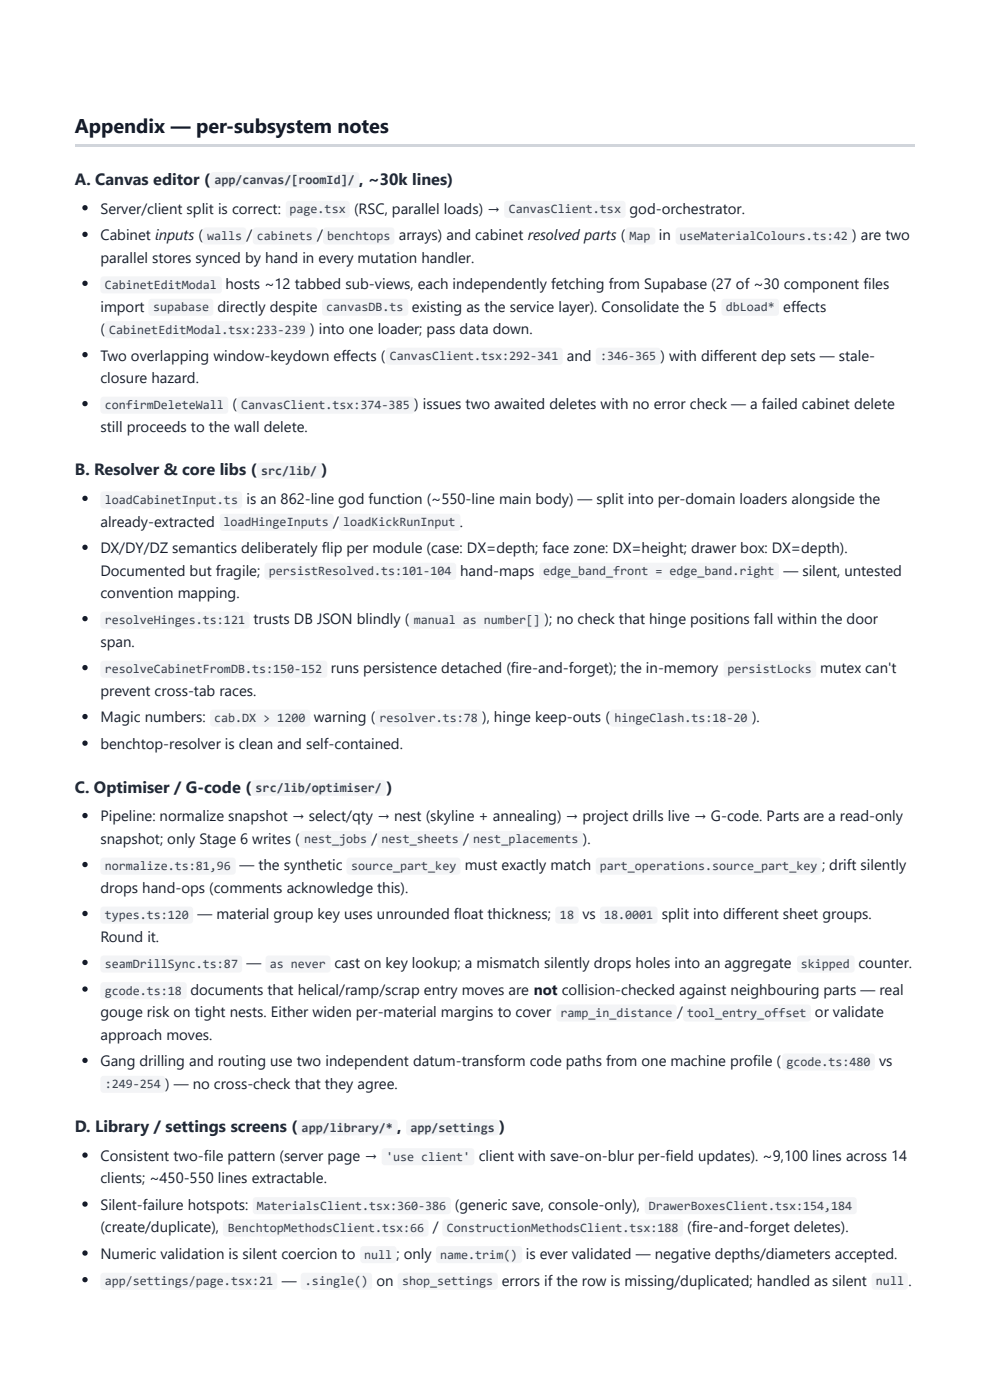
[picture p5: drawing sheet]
<svg xmlns="http://www.w3.org/2000/svg" width="210mm" height="297mm" viewBox="0 0 210 297" stroke-linecap="round" stroke-linejoin="round" font-family="sans-serif">
<defs><g id="words">
<text font-size="4.2" fill="#111827" x="15.9" y="28.2">Appendix — per-subsystem notes</text>
<g font-size="3.5" fill="#1f2937">
<text x="15.9" y="39.2">A. Canvas editor (</text>
<text x="76.2" y="39.2">, ~30k lines)</text>
<text x="15.9" y="100.9">B. Resolver &amp; core libs (</text>
<text x="68.2" y="100.9">)</text>
<text x="15.9" y="168.2">C. Optimiser / G-code (</text>
<text x="81.9" y="168.2">)</text>
<text x="15.9" y="240.2">D. Library / settings screens (</text>
<text x="84.2" y="240.2">,</text>
<text x="105.8" y="240.2">)</text>
</g>
<g font-size="3.2" fill="#1a202c">
<text x="21.3" y="45.3">Server/client split is correct:</text>
<text x="75.1" y="45.3">(RSC, parallel loads) →</text>
<text x="133.5" y="45.3">god-orchestrator.</text>
<text x="21.3" y="51">Cabinet inputs (</text>
<text x="52.3" y="51">/</text>
<text x="67.3" y="51">/</text>
<text x="84.6" y="51">arrays) and cabinet resolved parts (</text>
<text x="139.7" y="51">in</text>
<text x="180.7" y="51">) are two</text>
<text x="21.3" y="55.7">parallel stores synced by hand in every mutation handler.</text>
<text x="47.8" y="61.4">hosts ~12 tabbed sub-views, each independently fetching from Supabase (27 of ~30 component files</text>
<text x="21.3" y="66.1">import</text>
<text x="21.3" y="70.8">(</text>
<text x="46.1" y="66.1">directly despite</text>
<text x="65.8" y="70.8">) into one loader; pass data down.</text>
<text x="87.3" y="66.1">existing as the service layer). Consolidate the 5</text>
<text x="166.1" y="66.1">effects</text>
<text x="21.3" y="76.5">Two overlapping window-keydown effects (</text>
<text x="120.2" y="76.5">and</text>
<text x="140.1" y="76.5">) with different dep sets — stale-</text>
<text x="21.3" y="81.2">closure hazard.</text>
<text x="49.3" y="86.9">(</text>
<text x="87.8" y="86.9">) issues two awaited deletes with no error check — a failed cabinet delete</text>
<text x="21.3" y="91.6">still proceeds to the wall delete.</text>
<text x="52.3" y="107">is an 862-line god function (~550-line main body) — split into per-domain loaders alongside the</text>
<text x="21.3" y="111.7">already-extracted</text>
<text x="70.6" y="111.7">/</text>
<text x="97.5" y="111.7">.</text>
<text x="21.3" y="117.4">DX/DY/DZ semantics deliberately flip per module (case: DX=depth; face zone: DX=height; drawer box: DX=depth).</text>
<text x="21.3" y="122.1">Documented but fragile;</text>
<text x="97.5" y="122.1">hand-maps</text>
<text x="166.1" y="122.1">— silent, untested</text>
<text x="21.3" y="126.8">convention mapping.</text>
<text x="21.3" y="137.2">span.</text>
<text x="53.8" y="132.5">trusts DB JSON blindly (</text>
<text x="115.5" y="132.5">); no check that hinge positions fall within the door</text>
<text x="70.2" y="142.9">runs persistence detached (fire-and-forget); the in-memory</text>
<text x="173.9" y="142.9">mutex can't</text>
<text x="21.3" y="147.6">prevent cross-tab races.</text>
<text x="21.3" y="153.3">Magic numbers:</text>
<text x="66.5" y="153.3">warning (</text>
<text x="102.2" y="153.3">), hinge keep-outs (</text>
<text x="159.5" y="153.3">).</text>
<text x="21.3" y="158.9">benchtop-resolver is clean and self-contained.</text>
<text x="21.3" y="174.3">Pipeline: normalize snapshot → select/qty → nest (skyline + annealing) → project drills live → G-code. Parts are a read-only</text>
<text x="21.3" y="179">snapshot; only Stage 6 writes (</text>
<text x="78.8" y="179">/</text>
<text x="98.2" y="179">/</text>
<text x="123.6" y="179">).</text>
<text x="50.8" y="184.7">— the synthetic</text>
<text x="98.6" y="184.7">must exactly match</text>
<text x="174.3" y="184.7">; drift silently</text>
<text x="21.3" y="189.4">drops hand-ops (comments acknowledge this).</text>
<text x="41.8" y="195">— material group key uses unrounded float thickness;</text>
<text x="123.5" y="195">vs</text>
<text x="140.3" y="195">split into different sheet groups.</text>
<text x="21.3" y="199.8">Round it.</text>
<text x="52.3" y="205.4">—</text>
<text x="70.9" y="205.4">cast on key lookup; a mismatch silently drops holes into an aggregate</text>
<text x="182" y="205.4">counter.</text>
<text x="21.3" y="215.8">gouge risk on tight nests. Either widen per-material margins to cover</text>
<text x="40.4" y="211.1">documents that helical/ramp/scrap entry moves are not collision-checked against neighbouring parts — real</text>
<text x="143.5" y="215.8">/</text>
<text x="172.8" y="215.8">or validate</text>
<text x="21.3" y="220.6">approach moves.</text>
<text x="21.3" y="226.2">Gang drilling and routing use two independent datum-transform code paths from one machine profile (</text>
<text x="186.4" y="226.2">vs</text>
<text x="35" y="230.9">) — no cross-check that they agree.</text>
<text x="21.3" y="246.3">Consistent two-file pattern (server page →</text>
<text x="21.3" y="251">clients; ~450-550 lines extractable.</text>
<text x="101.5" y="246.3">client with save-on-blur per-field updates). ~9,100 lines across 14</text>
<text x="21.3" y="256.7">Silent-failure hotspots:</text>
<text x="96.5" y="256.7">(generic save, console-only),</text>
<text x="21.3" y="261.4">(create/duplicate),</text>
<text x="91.8" y="261.4">/</text>
<text x="145.7" y="261.4">(fire-and-forget deletes).</text>
<text x="21.3" y="267.1">Numeric validation is silent coercion to</text>
<text x="84.1" y="267.1">; only</text>
<text x="111.5" y="267.1">is ever validated — negative depths/diameters accepted.</text>
<text x="59.7" y="272.7">—</text>
<text x="79.8" y="272.7">on</text>
<text x="106.4" y="272.7">errors if the row is missing/duplicated; handled as silent</text>
<text x="192.6" y="272.7">.</text>
</g>
<g font-size="2.7" fill="#374151">
<text x="45.5" y="39.1">app/canvas/[roomId]/</text>
<text x="61.4" y="45.2">page.tsx</text>
<text x="107.9" y="45.2">CanvasClient.tsx</text>
<text x="43.9" y="50.9">walls</text>
<text x="54.4" y="50.9">cabinets</text>
<text x="69.4" y="50.9">benchtops</text>
<text x="133.5" y="50.9">Map</text>
<text x="144" y="50.9">useMaterialColours.ts:42</text>
<text x="22.2" y="61.3">CabinetEditModal</text>
<text x="23.2" y="70.8">CabinetEditModal.tsx:233-239</text>
<text x="32.4" y="66">supabase</text>
<text x="69.2" y="66">canvasDB.ts</text>
<text x="153.9" y="66">dbLoad*</text>
<text x="82.7" y="76.4">CanvasClient.tsx:292-341</text>
<text x="127.2" y="76.4">:346-365</text>
<text x="22.2" y="86.8">confirmDeleteWall</text>
<text x="51.2" y="86.8">CanvasClient.tsx:374-385</text>
<text x="55.3" y="100.8">src/lib/</text>
<text x="22.2" y="106.9">loadCabinetInput.ts</text>
<text x="47.4" y="111.6">loadHingeInputs</text>
<text x="72.8" y="111.6">loadKickRunInput</text>
<text x="57" y="122">persistResolved.ts:101-104</text>
<text x="115.1" y="122">edge_band_front = edge_band.right</text>
<text x="22.2" y="132.4">resolveHinges.ts:121</text>
<text x="87.7" y="132.4">manual as number[]</text>
<text x="22.2" y="142.8">resolveCabinetFromDB.ts:150-152</text>
<text x="154.3" y="142.8">persistLocks</text>
<text x="45.4" y="153.2">cab.DX &gt; 1200</text>
<text x="80.5" y="153.2">resolver.ts:78</text>
<text x="130.2" y="153.2">hingeClash.ts:18-20</text>
<text x="54.2" y="168.1">src/lib/optimiser/</text>
<text x="64.5" y="178.9">nest_jobs</text>
<text x="80.9" y="178.9">nest_sheets</text>
<text x="100.3" y="178.9">nest_placements</text>
<text x="22.2" y="184.6">normalize.ts:81,96</text>
<text x="74.4" y="184.6">source_part_key</text>
<text x="127.2" y="184.6">part_operations.source_part_key</text>
<text x="22.2" y="195">types.ts:120</text>
<text x="118.7" y="195">18</text>
<text x="128.1" y="195">18.0001</text>
<text x="22.2" y="205.4">seamDrillSync.ts:87</text>
<text x="57.2" y="205.4">as never</text>
<text x="169.8" y="205.4">skipped</text>
<text x="22.2" y="211">gcode.ts:18</text>
<text x="118.8" y="215.7">ramp_in_distance</text>
<text x="145.7" y="215.7">tool_entry_offset</text>
<text x="166.7" y="226.1">gcode.ts:480</text>
<text x="22.2" y="230.9">:249-254</text>
<text x="64" y="240.1">app/library/*</text>
<text x="87" y="240.1">app/settings</text>
<text x="81.9" y="246.2">'use client'</text>
<text x="54.5" y="256.6">MaterialsClient.tsx:360-386</text>
<text x="137.6" y="256.6">DrawerBoxesClient.tsx:154,184</text>
<text x="48.3" y="261.4">BenchtopMethodsClient.tsx:66</text>
<text x="94.8" y="261.4">ConstructionMethodsClient.tsx:188</text>
<text x="77.2" y="267">null</text>
<text x="93.3" y="267">name.trim()</text>
<text x="22.2" y="272.6">app/settings/page.tsx:21</text>
<text x="64.7" y="272.6">.single()</text>
<text x="85.2" y="272.6">shop_settings</text>
<text x="185.7" y="272.6">null</text>
</g>
</g></defs>
<path d="M15.9 30.6h178v.5h-178z" fill="#d1d5db"/>
<path d="M44.8 36.7l.4-.2h30.3a.68 .68 0 0 1 .7 .7v2a.68 .68 0 0 1-.7 .7h-30.3a.68 .68 0 0 1-.6-.7v-2z" fill="#f3f4f6"/>
<circle cx="18" cy="44.1" r=".56" fill="#1a202c"/>
<g fill="#f3f4f6">
<path d="M60.8 42.8l.5-.2h12.2a.68 .68 0 0 1 .6 .7v2.2a.68 .68 0 0 1-.6 .7h-12.2a.68 .68 0 0 1-.7-.7v-2.2z"/>
<path d="M107.1 42.8l.5-.2h24.4a.68 .68 0 0 1 .6 .7v2.2a.68 .68 0 0 1-.6 .7h-24.4a.68 .68 0 0 1-.7-.7v-2.2z"/>
</g>
<circle cx="18" cy="49.7" r=".56" fill="#1a202c"/>
<g fill="#f3f4f6">
<path d="M43.2 48.5l.5-.2h7.9a.68 .68 0 0 1 .6 .6v2.3a.68 .68 0 0 1-.6 .7h-7.9a.68 .68 0 0 1-.7-.7v-2.3z"/>
<path d="M53.8 48.5l.5-.2h12.4a.68 .68 0 0 1 .7 .6v2.3a.68 .68 0 0 1-.7 .7h-12.4a.68 .68 0 0 1-.7-.7v-2.3z"/>
<path d="M68.7 48.5l.5-.2h13.7a.68 .68 0 0 1 .7 .6v2.3a.68 .68 0 0 1-.7 .7h-13.7a.68 .68 0 0 1-.7-.7v-2.3z"/>
<path d="M132.8 48.5l.5-.2h5a.68 .68 0 0 1 .7 .6v2.3a.68 .68 0 0 1-.7 .7h-5a.68 .68 0 0 1-.7-.7v-2.3z"/>
<path d="M143.4 48.5l.5-.2h36.2a.68 .68 0 0 1 .6 .6v2.3a.68 .68 0 0 1-.6 .7h-36.2a.68 .68 0 0 1-.7-.7v-2.3z"/>
</g>
<circle cx="18" cy="60.1" r=".56" fill="#1a202c"/>
<g fill="#f3f4f6">
<path d="M21.5 58.8l.5-.2h24.4a.68 .68 0 0 1 .6 .7v2.3a.68 .68 0 0 1-.6 .7h-24.4a.68 .68 0 0 1-.7-.7v-2.3z"/>
<path d="M31.7 63.6l.4-.2h12.5a.68 .68 0 0 1 .6 .7v2.2a.68 .68 0 0 1-.6 .7h-12.5a.68 .68 0 0 1-.6-.7v-2.2z"/>
<path d="M68.5 63.6l.4-.2h17a.68 .68 0 0 1 .7 .7v2.2a.68 .68 0 0 1-.7 .7h-17a.68 .68 0 0 1-.6-.7v-2.2z"/>
<path d="M153.2 63.6l.4-.2h10.9a.68 .68 0 0 1 .6 .7v2.2a.68 .68 0 0 1-.6 .7h-10.9a.68 .68 0 0 1-.6-.7v-2.2z"/>
<path d="M22.4 68.3l.5-.2h42.2a.68 .68 0 0 1 .7 .7v2.3a.68 .68 0 0 1-.7 .6h-42.2a.68 .68 0 0 1-.7-.6v-2.3z"/>
</g>
<circle cx="18" cy="75.2" r=".56" fill="#1a202c"/>
<g fill="#f3f4f6">
<path d="M82 74l.5-.2h36.1a.68 .68 0 0 1 .7 .6v2.3a.68 .68 0 0 1-.7 .7h-36.1a.68 .68 0 0 1-.7-.7v-2.3z"/>
<path d="M126.5 74l.5-.2h12.4a.68 .68 0 0 1 .7 .6v2.3a.68 .68 0 0 1-.7 .7h-12.4a.68 .68 0 0 1-.7-.7v-2.3z"/>
</g>
<circle cx="18" cy="85.6" r=".56" fill="#1a202c"/>
<g fill="#f3f4f6">
<path d="M21.5 84.4l.5-.2h25.7a.68 .68 0 0 1 .7 .6v2.3a.68 .68 0 0 1-.7 .7h-25.7a.68 .68 0 0 1-.7-.7v-2.3z"/>
<path d="M50.4 84.4l.5-.2h36.3a.68 .68 0 0 1 .7 .6v2.3a.68 .68 0 0 1-.7 .7h-36.3a.68 .68 0 0 1-.7-.7v-2.3z"/>
<path d="M54.7 98.4l.5-.2h12.4a.68 .68 0 0 1 .7 .6v2.1a.68 .68 0 0 1-.7 .6h-12.4a.68 .68 0 0 1-.7-.6v-2.1z"/>
</g>
<circle cx="18" cy="105.7" r=".56" fill="#1a202c"/>
<g fill="#f3f4f6">
<path d="M21.5 104.5l.5-.2h28.7a.68 .68 0 0 1 .6 .6v2.3a.68 .68 0 0 1-.6 .7h-28.7a.68 .68 0 0 1-.7-.7v-2.3z"/>
<path d="M46.8 109.2l.5-.2h22.8a.68 .68 0 0 1 .7 .7v2.2a.68 .68 0 0 1-.7 .7h-22.8a.68 .68 0 0 1-.7-.7v-2.2z"/>
<path d="M72.1 109.2l.5-.2h24.3a.68 .68 0 0 1 .7 .7v2.2a.68 .68 0 0 1-.7 .7h-24.3a.68 .68 0 0 1-.7-.7v-2.2z"/>
</g>
<circle cx="18" cy="116.1" r=".56" fill="#1a202c"/>
<g fill="#f3f4f6">
<path d="M56.3 119.6l.4-.2h39.3a.68 .68 0 0 1 .7 .7v2.2a.68 .68 0 0 1-.7 .7h-39.3a.68 .68 0 0 1-.6-.7v-2.2z"/>
<path d="M114.5 119.6l.5-.2h49.5a.68 .68 0 0 1 .6 .7v2.2a.68 .68 0 0 1-.6 .7h-49.5a.68 .68 0 0 1-.7-.7v-2.2z"/>
</g>
<circle cx="18" cy="131.2" r=".56" fill="#1a202c"/>
<g fill="#f3f4f6">
<path d="M21.5 130l.5-.2h30.2a.68 .68 0 0 1 .7 .7v2.2a.68 .68 0 0 1-.7 .7h-30.2a.68 .68 0 0 1-.7-.7v-2.2z"/>
<path d="M87 130l.5-.2h27.3a.68 .68 0 0 1 .7 .7v2.2a.68 .68 0 0 1-.7 .7h-27.3a.68 .68 0 0 1-.7-.7v-2.2z"/>
</g>
<circle cx="18" cy="141.6" r=".56" fill="#1a202c"/>
<g fill="#f3f4f6">
<path d="M21.5 140.4l.5-.2h46.7a.68 .68 0 0 1 .7 .6v2.3a.68 .68 0 0 1-.7 .7h-46.7a.68 .68 0 0 1-.7-.7v-2.3z"/>
<path d="M153.6 140.4l.5-.2h18.3a.68 .68 0 0 1 .7 .6v2.3a.68 .68 0 0 1-.7 .7h-18.3a.68 .68 0 0 1-.7-.7v-2.3z"/>
</g>
<circle cx="18" cy="152" r=".56" fill="#1a202c"/>
<g fill="#f3f4f6">
<path d="M44.8 150.8l.4-.2h19.9a.68 .68 0 0 1 .7 .6v2.3a.68 .68 0 0 1-.7 .7h-19.9a.68 .68 0 0 1-.6-.7v-2.3z"/>
<path d="M79.8 150.8l.4-.2h21.3a.68 .68 0 0 1 .6 .6v2.3a.68 .68 0 0 1-.6 .7h-21.3a.68 .68 0 0 1-.6-.7v-2.3z"/>
<path d="M129.4 150.8l.5-.2h28.9a.68 .68 0 0 1 .7 .6v2.3a.68 .68 0 0 1-.7 .7h-28.9a.68 .68 0 0 1-.7-.7v-2.3z"/>
</g>
<circle cx="18" cy="157.7" r=".56" fill="#1a202c"/>
<path d="M53.6 165.7l.4-.2h27.1a.68 .68 0 0 1 .7 .6v2.1a.68 .68 0 0 1-.7 .6h-27.1a.68 .68 0 0 1-.6-.6v-2.1z" fill="#f3f4f6"/>
<circle cx="18" cy="173" r=".56" fill="#1a202c"/>
<g fill="#f3f4f6">
<path d="M63.7 176.5l.5-.2h14a.68 .68 0 0 1 .7 .7v2.2a.68 .68 0 0 1-.7 .7h-14a.68 .68 0 0 1-.7-.7v-2.2z"/>
<path d="M80.2 176.5l.5-.2h16.9a.68 .68 0 0 1 .7 .7v2.2a.68 .68 0 0 1-.7 .7h-16.9a.68 .68 0 0 1-.7-.7v-2.2z"/>
<path d="M99.6 176.5l.5-.2h22.8a.68 .68 0 0 1 .7 .7v2.2a.68 .68 0 0 1-.7 .7h-22.8a.68 .68 0 0 1-.7-.7v-2.2z"/>
</g>
<circle cx="18" cy="183.4" r=".56" fill="#1a202c"/>
<g fill="#f3f4f6">
<path d="M21.5 182.1l.5-.2h27.3a.68 .68 0 0 1 .7 .7v2.3a.68 .68 0 0 1-.7 .7h-27.3a.68 .68 0 0 1-.7-.7v-2.3z"/>
<path d="M73.7 182.1l.4-.2h22.8a.68 .68 0 0 1 .7 .7v2.3a.68 .68 0 0 1-.7 .7h-22.8a.68 .68 0 0 1-.6-.7v-2.3z"/>
<path d="M126.5 182.1l.5-.2h46.5a.68 .68 0 0 1 .7 .7v2.3a.68 .68 0 0 1-.7 .7h-46.5a.68 .68 0 0 1-.7-.7v-2.3z"/>
</g>
<circle cx="18" cy="193.8" r=".56" fill="#1a202c"/>
<g fill="#f3f4f6">
<path d="M21.5 192.5l.5-.2h18.3a.68 .68 0 0 1 .6 .7v2.3a.68 .68 0 0 1-.6 .6h-18.3a.68 .68 0 0 1-.7-.6v-2.3z"/>
<path d="M117.9 192.5l.5-.2h3.6a.68 .68 0 0 1 .7 .7v2.3a.68 .68 0 0 1-.7 .6h-3.6a.68 .68 0 0 1-.7-.6v-2.3z"/>
<path d="M127.4 192.5l.5-.2h10.8a.68 .68 0 0 1 .7 .7v2.3a.68 .68 0 0 1-.7 .6h-10.8a.68 .68 0 0 1-.7-.6v-2.3z"/>
</g>
<circle cx="18" cy="204.2" r=".56" fill="#1a202c"/>
<g fill="#f3f4f6">
<path d="M21.5 202.9l.5-.2h28.7a.68 .68 0 0 1 .6 .7v2.3a.68 .68 0 0 1-.6 .6h-28.7a.68 .68 0 0 1-.7-.6v-2.3z"/>
<path d="M56.5 202.9l.5-.2h12.4a.68 .68 0 0 1 .7 .7v2.3a.68 .68 0 0 1-.7 .6h-12.4a.68 .68 0 0 1-.7-.6v-2.3z"/>
<path d="M169.2 202.9l.5-.2h10.8a.68 .68 0 0 1 .7 .7v2.3a.68 .68 0 0 1-.7 .6h-10.8a.68 .68 0 0 1-.7-.6v-2.3z"/>
</g>
<circle cx="18" cy="209.8" r=".56" fill="#1a202c"/>
<g fill="#f3f4f6">
<path d="M21.5 208.6l.5-.2h16.9a.68 .68 0 0 1 .7 .6v2.3a.68 .68 0 0 1-.7 .7h-16.9a.68 .68 0 0 1-.7-.7v-2.3z"/>
<path d="M118.1 213.3l.5-.2h24.2a.68 .68 0 0 1 .7 .7v2.2a.68 .68 0 0 1-.7 .7h-24.2a.68 .68 0 0 1-.7-.7v-2.2z"/>
<path d="M145 213.3l.5-.2h25.7a.68 .68 0 0 1 .7 .7v2.2a.68 .68 0 0 1-.7 .7h-25.7a.68 .68 0 0 1-.7-.7v-2.2z"/>
</g>
<circle cx="18" cy="225" r=".56" fill="#1a202c"/>
<g fill="#f3f4f6">
<path d="M166 223.7l.5-.2h18.3a.68 .68 0 0 1 .7 .7v2.2a.68 .68 0 0 1-.7 .7h-18.3a.68 .68 0 0 1-.7-.7v-2.2z"/>
<path d="M21.5 228.4l.5-.2h12.4a.68 .68 0 0 1 .7 .7v2.3a.68 .68 0 0 1-.7 .6h-12.4a.68 .68 0 0 1-.7-.6v-2.3z"/>
<path d="M63.3 237.7l.5-.2h19.8a.68 .68 0 0 1 .7 .7v2a.68 .68 0 0 1-.7 .7h-19.8a.68 .68 0 0 1-.7-.7v-2z"/>
<path d="M86.3 237.7l.5-.2h18.3a.68 .68 0 0 1 .7 .7v2a.68 .68 0 0 1-.7 .7h-18.3a.68 .68 0 0 1-.7-.7v-2z"/>
</g>
<circle cx="18" cy="245.1" r=".56" fill="#1a202c"/>
<path d="M81.1 243.8l.5-.2h18.3a.68 .68 0 0 1 .7 .7v2.2a.68 .68 0 0 1-.7 .7h-18.3a.68 .68 0 0 1-.7-.7v-2.2z" fill="#f3f4f6"/>
<circle cx="18" cy="255.4" r=".56" fill="#1a202c"/>
<g fill="#f3f4f6">
<path d="M53.8 254.2l.5-.2h40.6a.68 .68 0 0 1 .7 .7v2.2a.68 .68 0 0 1-.7 .7h-40.6a.68 .68 0 0 1-.7-.7v-2.2z"/>
<path d="M136.9 254.2l.5-.2h43.6a.68 .68 0 0 1 .6 .7v2.2a.68 .68 0 0 1-.6 .7h-43.6a.68 .68 0 0 1-.7-.7v-2.2z"/>
<path d="M47.5 258.9l.4-.2h42.3a.68 .68 0 0 1 .6 .7v2.3a.68 .68 0 0 1-.6 .6h-42.3a.68 .68 0 0 1-.6-.6v-2.3z"/>
<path d="M94 258.9l.5-.2h49.6a.68 .68 0 0 1 .7 .7v2.3a.68 .68 0 0 1-.7 .6h-49.6a.68 .68 0 0 1-.7-.6v-2.3z"/>
</g>
<circle cx="18" cy="265.8" r=".56" fill="#1a202c"/>
<g fill="#f3f4f6">
<path d="M76.6 264.6l.5-.2h6.3a.68 .68 0 0 1 .7 .6v2.3a.68 .68 0 0 1-.7 .7h-6.3a.68 .68 0 0 1-.7-.7v-2.3z"/>
<path d="M92.6 264.6l.5-.2h16.9a.68 .68 0 0 1 .7 .6v2.3a.68 .68 0 0 1-.7 .7h-16.9a.68 .68 0 0 1-.7-.7v-2.3z"/>
</g>
<circle cx="18" cy="271.5" r=".56" fill="#1a202c"/>
<g fill="#f3f4f6">
<path d="M21.5 270.2l.5-.2h36.1a.68 .68 0 0 1 .7 .7v2.3a.68 .68 0 0 1-.7 .6h-36.1a.68 .68 0 0 1-.7-.6v-2.3z"/>
<path d="M63.9 270.2l.5-.2h13.8a.68 .68 0 0 1 .7 .7v2.3a.68 .68 0 0 1-.7 .6h-13.8a.68 .68 0 0 1-.6-.6v-2.3z"/>
<path d="M84.5 270.2l.5-.2h19.9a.68 .68 0 0 1 .6 .7v2.3a.68 .68 0 0 1-.6 .6h-19.9a.68 .68 0 0 1-.7-.6v-2.3z"/>
<path d="M185 270.2l.5-.2h6.3a.68 .68 0 0 1 .7 .7v2.3a.68 .68 0 0 1-.7 .6h-6.3a.68 .68 0 0 1-.7-.6v-2.3z"/>
</g>
<use href="#words"/>
</svg>
